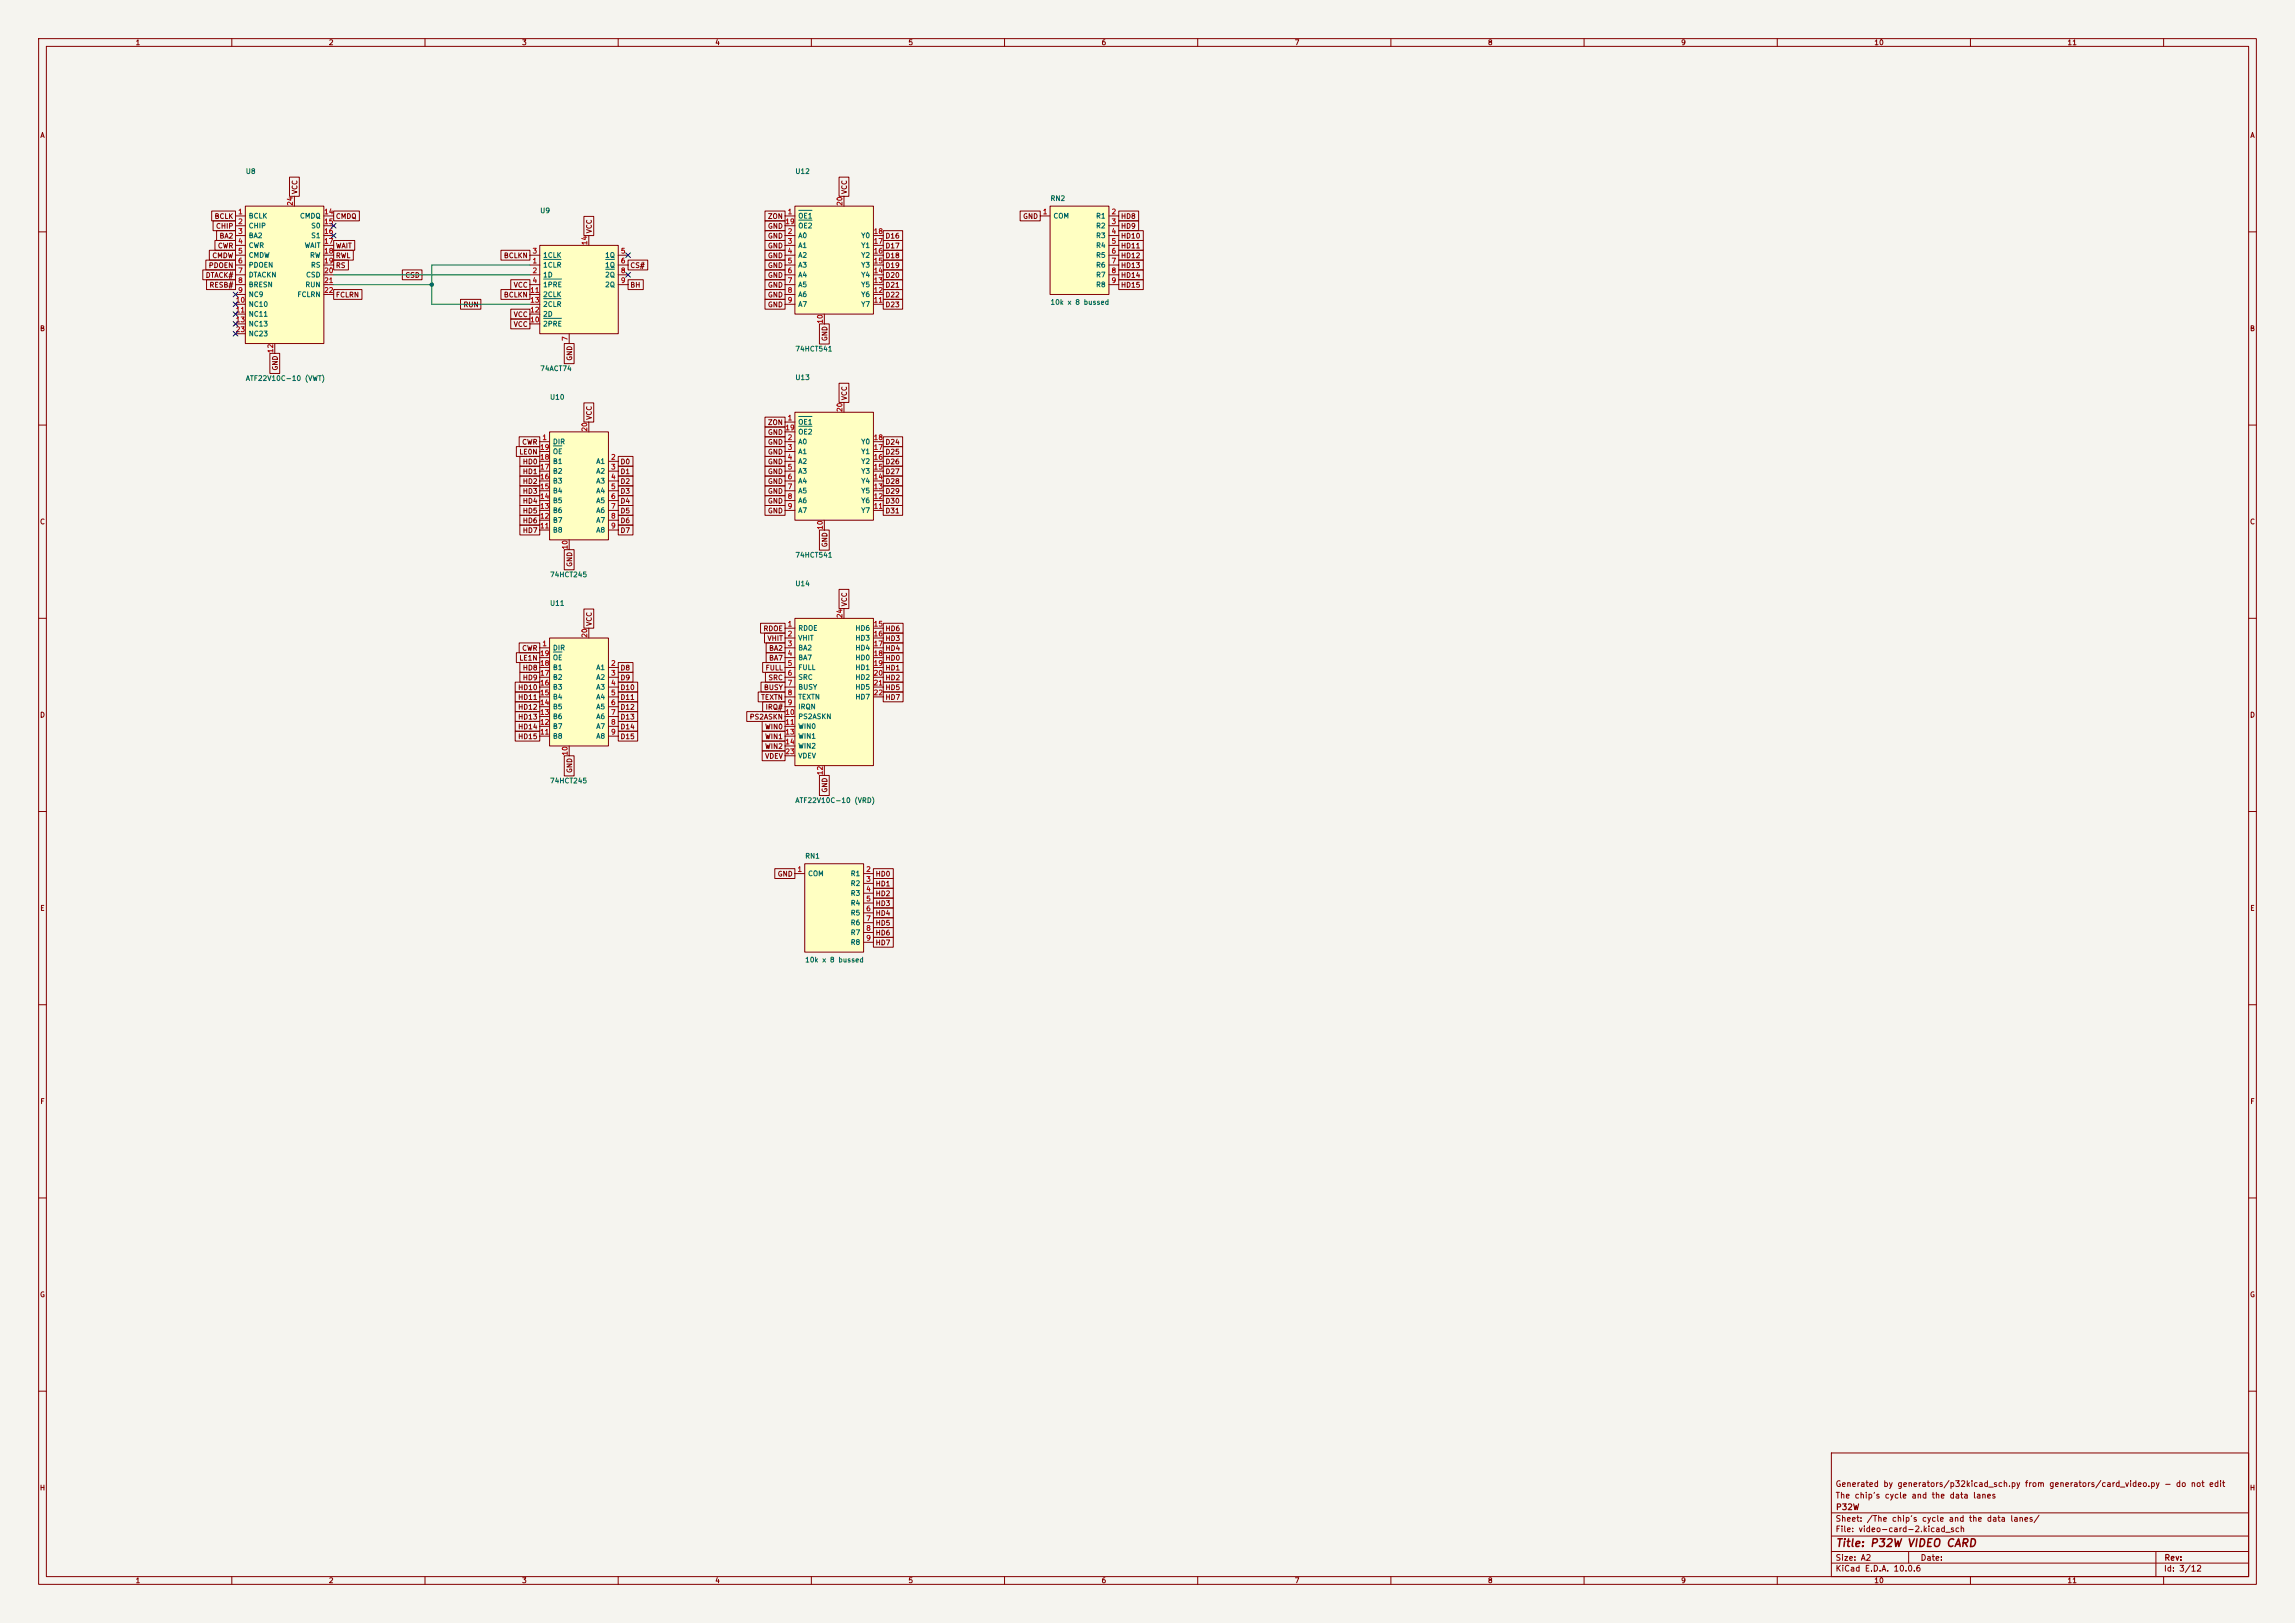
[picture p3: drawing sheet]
<svg xmlns="http://www.w3.org/2000/svg" width="594mm" height="420mm" viewBox="0 0 594 420" stroke-linecap="round" stroke-linejoin="round" font-family="sans-serif">
<defs><g id="words">
<text font-size="2" fill="#840000" x="475" y="400.8">Title: P32W VIDEO CARD</text>
<g font-size="1.5" fill="#840000">
<text x="475" y="388.1">The chip's cycle and the data lanes</text>
<text x="475" y="385.1">Generated by generators/p32kicad_sch.py from generators/card_video.py - do not edit</text>
<text x="475" y="394.1">Sheet: /The chip's cycle and the data lanes/</text>
<text x="475.1" y="391.1">P32W</text>
<text x="475" y="396.8">File: video-card-2.kicad_sch</text>
<text x="475" y="407">KiCad E.D.A. 10.0.6</text>
<text x="475" y="404.2">Size: A2</text>
<text x="497" y="404.2">Date:</text>
<text x="560" y="407">Id: 3/12</text>
<text x="560.1" y="404.2">Rev:</text>
</g>
<g font-size="1.3" fill="#840000">
<text x="35" y="12">1</text>
<text x="85" y="12">2</text>
<text x="135" y="12">3</text>
<text x="185" y="12">4</text>
<text x="235" y="12">5</text>
<text x="285" y="12">6</text>
<text x="335" y="12">7</text>
<text x="385" y="12">8</text>
<text x="435" y="12">9</text>
<text x="485" y="12">10</text>
<text x="535" y="12">11</text>
<text x="10.3" y="36">A</text>
<text x="582.3" y="36">A</text>
<text x="77.3" y="50.4" transform="rotate(-90 77.3 50.4)">VCC</text>
<text x="219.5" y="50.4" transform="rotate(-90 219.5 50.4)">VCC</text>
<text x="55.4" y="56.9">BCLK</text>
<text x="55.8" y="59.5">CHIP</text>
<text x="86.8" y="56.9">CMDQ</text>
<text x="198.6" y="56.9">ZON</text>
<text x="198.6" y="59.5">GND</text>
<text x="264.7" y="56.9">GND</text>
<text x="290" y="59.5">HD9</text>
<text x="290" y="56.9">HD8</text>
<text x="56.3" y="64.6">CWR</text>
<text x="56.7" y="62">BA2</text>
<text x="86.8" y="64.6">WAIT</text>
<text x="153.5" y="60.5" transform="rotate(-90 153.5 60.5)">VCC</text>
<text x="198.6" y="64.6">GND</text>
<text x="198.6" y="62">GND</text>
<text x="229" y="64.6">D17</text>
<text x="229" y="62">D16</text>
<text x="290" y="62">HD10</text>
<text x="290" y="64.6">HD11</text>
<text x="53.9" y="69.6">PDOEN</text>
<text x="54.8" y="67.1">CMDW</text>
<text x="86.8" y="67.1">RWL</text>
<text x="86.8" y="69.6">RS</text>
<text x="130.3" y="67.1">BCLKN</text>
<text x="163" y="69.6">CS#</text>
<text x="198.6" y="69.6">GND</text>
<text x="198.6" y="67.1">GND</text>
<text x="229" y="67.1">D18</text>
<text x="229" y="69.6">D19</text>
<text x="290" y="69.6">HD13</text>
<text x="290" y="67.1">HD12</text>
<text x="53.1" y="72.2">DTACK#</text>
<text x="54.1" y="74.7">RESB#</text>
<text x="86.8" y="77.3">FCLRN</text>
<text x="104.8" y="72.2">CSD</text>
<text x="130.3" y="77.3">BCLKN</text>
<text x="132.8" y="74.7">VCC</text>
<text x="163" y="74.7">BH</text>
<text x="198.6" y="77.3">GND</text>
<text x="198.6" y="72.2">GND</text>
<text x="198.6" y="74.7">GND</text>
<text x="229" y="74.7">D21</text>
<text x="229" y="77.3">D22</text>
<text x="229" y="72.2">D20</text>
<text x="290" y="74.7">HD15</text>
<text x="290" y="72.2">HD14</text>
<text x="119.8" y="79.8">RUN</text>
<text x="132.8" y="82.3">VCC</text>
<text x="198.6" y="79.8">GND</text>
<text x="229" y="79.8">D23</text>
<text x="10.2" y="86">B</text>
<text x="132.8" y="84.9">VCC</text>
<text x="214.4" y="88.4" transform="rotate(-90 214.4 88.4)">GND</text>
<text x="582.2" y="86">B</text>
<text x="148.4" y="93.5" transform="rotate(-90 148.4 93.5)">GND</text>
<text x="72.2" y="96" transform="rotate(-90 72.2 96)">GND</text>
<text x="219.5" y="103.7" transform="rotate(-90 219.5 103.7)">VCC</text>
<text x="153.5" y="108.8" transform="rotate(-90 153.5 108.8)">VCC</text>
<text x="198.6" y="110.3">ZON</text>
<text x="198.6" y="112.8">GND</text>
<text x="134.3" y="117.9">LE0N</text>
<text x="135" y="115.4">CWR</text>
<text x="198.6" y="115.4">GND</text>
<text x="198.6" y="117.9">GND</text>
<text x="229" y="115.4">D24</text>
<text x="229" y="117.9">D25</text>
<text x="135.2" y="120.4">HD0</text>
<text x="135.2" y="123">HD1</text>
<text x="135.2" y="125.5">HD2</text>
<text x="160.5" y="120.4">D0</text>
<text x="160.5" y="123">D1</text>
<text x="160.5" y="125.5">D2</text>
<text x="198.6" y="120.4">GND</text>
<text x="198.6" y="123">GND</text>
<text x="198.6" y="125.5">GND</text>
<text x="229" y="120.4">D26</text>
<text x="229" y="123">D27</text>
<text x="229" y="125.5">D28</text>
<text x="135.2" y="128.1">HD3</text>
<text x="135.2" y="130.6">HD4</text>
<text x="160.5" y="128.1">D3</text>
<text x="160.5" y="130.6">D4</text>
<text x="198.6" y="130.6">GND</text>
<text x="198.6" y="128.1">GND</text>
<text x="229" y="128.1">D29</text>
<text x="229" y="130.6">D30</text>
<text x="10.2" y="136">C</text>
<text x="135.2" y="133.1">HD5</text>
<text x="135.2" y="135.7">HD6</text>
<text x="160.5" y="133.1">D5</text>
<text x="160.5" y="135.7">D6</text>
<text x="198.6" y="133.1">GND</text>
<text x="229" y="133.1">D31</text>
<text x="582.2" y="136">C</text>
<text x="135.2" y="138.2">HD7</text>
<text x="160.5" y="138.2">D7</text>
<text x="214.4" y="141.7" transform="rotate(-90 214.4 141.7)">GND</text>
<text x="148.4" y="146.8" transform="rotate(-90 148.4 146.8)">GND</text>
<text x="219.5" y="157" transform="rotate(-90 219.5 157)">VCC</text>
<text x="153.5" y="162.1" transform="rotate(-90 153.5 162.1)">VCC</text>
<text x="197.5" y="163.6">RDOE</text>
<text x="198.5" y="166.2">VHIT</text>
<text x="229" y="163.6">HD6</text>
<text x="229" y="166.2">HD3</text>
<text x="134.3" y="171.2">LE1N</text>
<text x="135" y="168.7">CWR</text>
<text x="135.2" y="173.8">HD8</text>
<text x="160.5" y="173.8">D8</text>
<text x="198" y="173.8">FULL</text>
<text x="198.9" y="168.7">BA2</text>
<text x="198.9" y="171.2">BA7</text>
<text x="229" y="168.7">HD4</text>
<text x="229" y="171.2">HD0</text>
<text x="229" y="173.8">HD1</text>
<text x="134" y="178.9">HD10</text>
<text x="135.2" y="176.3">HD9</text>
<text x="160.5" y="176.3">D9</text>
<text x="160.5" y="178.9">D10</text>
<text x="197.6" y="178.9">BUSY</text>
<text x="198.7" y="176.3">SRC</text>
<text x="229" y="176.3">HD2</text>
<text x="229" y="178.9">HD5</text>
<text x="10.2" y="186">D</text>
<text x="134" y="181.4">HD11</text>
<text x="134" y="183.9">HD12</text>
<text x="160.5" y="181.4">D11</text>
<text x="160.5" y="183.9">D12</text>
<text x="196.9" y="181.4">TEXTN</text>
<text x="198" y="183.9">IRQ#</text>
<text x="229" y="181.4">HD7</text>
<text x="582.2" y="186">D</text>
<text x="134" y="191.6">HD15</text>
<text x="134" y="186.5">HD13</text>
<text x="134" y="189">HD14</text>
<text x="160.5" y="186.5">D13</text>
<text x="160.5" y="189">D14</text>
<text x="160.5" y="191.6">D15</text>
<text x="193.9" y="186.5">PS2ASKN</text>
<text x="197.9" y="189">WIN0</text>
<text x="197.9" y="191.6">WIN1</text>
<text x="197.9" y="194.1">WIN2</text>
<text x="197.9" y="196.6">VDEV</text>
<text x="148.4" y="200.2" transform="rotate(-90 148.4 200.2)">GND</text>
<text x="214.4" y="205.2" transform="rotate(-90 214.4 205.2)">GND</text>
<text x="201.2" y="227.1">GND</text>
<text x="226.5" y="227.1">HD0</text>
<text x="226.5" y="229.7">HD1</text>
<text x="226.5" y="232.2">HD2</text>
<text x="10.3" y="236">E</text>
<text x="226.5" y="234.7">HD3</text>
<text x="226.5" y="237.3">HD4</text>
<text x="226.5" y="239.8">HD5</text>
<text x="582.3" y="236">E</text>
<text x="226.5" y="244.9">HD7</text>
<text x="226.5" y="242.4">HD6</text>
<text x="10.3" y="286">F</text>
<text x="582.3" y="286">F</text>
<text x="10.2" y="336">G</text>
<text x="582.2" y="336">G</text>
<text x="10.2" y="386">H</text>
<text x="582.2" y="386">H</text>
<text x="35" y="410">1</text>
<text x="85" y="410">2</text>
<text x="135" y="410">3</text>
<text x="185" y="410">4</text>
<text x="235" y="410">5</text>
<text x="285" y="410">6</text>
<text x="335" y="410">7</text>
<text x="385" y="410">8</text>
<text x="435" y="410">9</text>
<text x="485" y="410">10</text>
<text x="535" y="410">11</text>
</g>
<g font-size="1.3" fill="#006464">
<text x="63.5" y="45.3">U8</text>
<text x="205.7" y="45.3">U12</text>
<text x="271.8" y="52.3">RN2</text>
<text x="64.2" y="56.8">BCLK</text>
<text x="64.2" y="59.4">CHIP</text>
<text x="77.5" y="56.8">CMDQ</text>
<text x="80.4" y="59.4">S0</text>
<text x="139.7" y="55.5">U9</text>
<text x="206.5" y="56.8">OE1</text>
<text x="206.5" y="59.4">OE2</text>
<text x="272.5" y="56.8">COM</text>
<text x="283.6" y="56.8">R1</text>
<text x="283.6" y="59.4">R2</text>
<text x="64.2" y="61.9">BA2</text>
<text x="64.2" y="64.5">CWR</text>
<text x="78.7" y="64.5">WAIT</text>
<text x="80.4" y="61.9">S1</text>
<text x="206.5" y="61.9">A0</text>
<text x="206.5" y="64.5">A1</text>
<text x="222.8" y="64.5">Y1</text>
<text x="222.8" y="61.9">Y0</text>
<text x="283.6" y="61.9">R3</text>
<text x="283.6" y="64.5">R4</text>
<text x="64.2" y="67">CMDW</text>
<text x="64.2" y="69.5">PDOEN</text>
<text x="80.1" y="67">RW</text>
<text x="80.4" y="69.5">RS</text>
<text x="140.4" y="69.5">1CLR</text>
<text x="140.4" y="67">1CLK</text>
<text x="156.5" y="67">1Q</text>
<text x="156.5" y="69.5">1Q</text>
<text x="206.5" y="67">A2</text>
<text x="206.5" y="69.5">A3</text>
<text x="222.8" y="69.5">Y3</text>
<text x="222.8" y="67">Y2</text>
<text x="283.6" y="67">R5</text>
<text x="283.6" y="69.5">R6</text>
<text x="64.2" y="72.1">DTACKN</text>
<text x="64.2" y="74.6">BRESN</text>
<text x="64.2" y="77.2">NC9</text>
<text x="76.8" y="77.2">FCLRN</text>
<text x="78.9" y="74.6">RUN</text>
<text x="79.1" y="72.1">CSD</text>
<text x="140.4" y="72.1">1D</text>
<text x="140.4" y="74.6">1PRE</text>
<text x="140.4" y="77.2">2CLK</text>
<text x="156.5" y="72.1">2Q</text>
<text x="156.5" y="74.6">2Q</text>
<text x="206.5" y="72.1">A4</text>
<text x="206.5" y="74.6">A5</text>
<text x="206.5" y="77.2">A6</text>
<text x="222.8" y="77.2">Y6</text>
<text x="222.8" y="74.6">Y5</text>
<text x="222.8" y="72.1">Y4</text>
<text x="283.6" y="72.1">R7</text>
<text x="283.6" y="74.6">R8</text>
<text x="64.2" y="79.7">NC10</text>
<text x="64.2" y="82.2">NC11</text>
<text x="140.4" y="82.2">2D</text>
<text x="140.4" y="79.7">2CLR</text>
<text x="206.5" y="79.7">A7</text>
<text x="222.8" y="79.7">Y7</text>
<text x="271.8" y="79.2">10k x 8 bussed</text>
<text x="64.2" y="84.8">NC13</text>
<text x="64.2" y="87.3">NC23</text>
<text x="140.4" y="84.8">2PRE</text>
<text x="205.7" y="91.2">74HCT541</text>
<text x="63.5" y="98.9">ATF22V10C-10 (VWT)</text>
<text x="139.7" y="96.3">74ACT74</text>
<text x="205.7" y="98.6">U13</text>
<text x="142.2" y="103.7">U10</text>
<text x="206.5" y="110.2">OE1</text>
<text x="206.5" y="112.7">OE2</text>
<text x="143" y="115.3">DIR</text>
<text x="143" y="117.8">OE</text>
<text x="206.5" y="115.3">A0</text>
<text x="206.5" y="117.8">A1</text>
<text x="222.8" y="117.8">Y1</text>
<text x="222.8" y="115.3">Y0</text>
<text x="143" y="125.4">B3</text>
<text x="143" y="122.9">B2</text>
<text x="143" y="120.3">B1</text>
<text x="154.2" y="120.3">A1</text>
<text x="154.2" y="122.9">A2</text>
<text x="154.2" y="125.4">A3</text>
<text x="206.5" y="120.3">A2</text>
<text x="206.5" y="122.9">A3</text>
<text x="206.5" y="125.4">A4</text>
<text x="222.8" y="125.4">Y4</text>
<text x="222.8" y="122.9">Y3</text>
<text x="222.8" y="120.3">Y2</text>
<text x="143" y="130.5">B5</text>
<text x="143" y="128">B4</text>
<text x="154.2" y="128">A4</text>
<text x="154.2" y="130.5">A5</text>
<text x="206.5" y="128">A5</text>
<text x="206.5" y="130.5">A6</text>
<text x="222.8" y="130.5">Y6</text>
<text x="222.8" y="128">Y5</text>
<text x="143" y="135.6">B7</text>
<text x="143" y="133">B6</text>
<text x="154.2" y="133">A6</text>
<text x="154.2" y="135.6">A7</text>
<text x="206.5" y="133">A7</text>
<text x="222.8" y="133">Y7</text>
<text x="143" y="138.1">B8</text>
<text x="154.2" y="138.1">A8</text>
<text x="142.2" y="149.7">74HCT245</text>
<text x="205.7" y="144.6">74HCT541</text>
<text x="205.7" y="152">U14</text>
<text x="142.2" y="157.1">U11</text>
<text x="206.5" y="163.5">RDOE</text>
<text x="206.5" y="166.1">VHIT</text>
<text x="221.3" y="163.5">HD6</text>
<text x="221.3" y="166.1">HD3</text>
<text x="143" y="168.6">DIR</text>
<text x="143" y="173.7">B1</text>
<text x="143" y="171.1">OE</text>
<text x="154.2" y="173.7">A1</text>
<text x="206.5" y="168.6">BA2</text>
<text x="206.5" y="171.1">BA7</text>
<text x="206.5" y="173.7">FULL</text>
<text x="221.3" y="168.6">HD4</text>
<text x="221.3" y="171.1">HD0</text>
<text x="221.3" y="173.7">HD1</text>
<text x="143" y="178.8">B3</text>
<text x="143" y="176.2">B2</text>
<text x="154.2" y="176.2">A2</text>
<text x="154.2" y="178.8">A3</text>
<text x="206.5" y="176.2">SRC</text>
<text x="206.5" y="178.8">BUSY</text>
<text x="221.3" y="176.2">HD2</text>
<text x="221.3" y="178.8">HD5</text>
<text x="143" y="183.8">B5</text>
<text x="143" y="181.3">B4</text>
<text x="154.2" y="181.3">A4</text>
<text x="154.2" y="183.8">A5</text>
<text x="206.5" y="181.3">TEXTN</text>
<text x="206.5" y="183.8">IRQN</text>
<text x="221.3" y="181.3">HD7</text>
<text x="143" y="191.5">B8</text>
<text x="143" y="188.9">B7</text>
<text x="143" y="186.4">B6</text>
<text x="154.2" y="186.4">A6</text>
<text x="154.2" y="188.9">A7</text>
<text x="154.2" y="191.5">A8</text>
<text x="206.5" y="186.4">PS2ASKN</text>
<text x="206.5" y="188.9">WIN0</text>
<text x="206.5" y="191.5">WIN1</text>
<text x="206.5" y="194">WIN2</text>
<text x="206.5" y="196.5">VDEV</text>
<text x="142.2" y="203">74HCT245</text>
<text x="205.7" y="208.1">ATF22V10C-10 (VRD)</text>
<text x="208.3" y="222.5">RN1</text>
<text x="209" y="227">COM</text>
<text x="220.1" y="227">R1</text>
<text x="220.1" y="229.6">R2</text>
<text x="220.1" y="232.1">R3</text>
<text x="220.1" y="234.6">R4</text>
<text x="220.1" y="237.2">R5</text>
<text x="220.1" y="239.7">R6</text>
<text x="220.1" y="242.3">R7</text>
<text x="220.1" y="244.8">R8</text>
<text x="208.3" y="249.3">10k x 8 bussed</text>
</g>
<g font-size="1.3" fill="#a90000">
<text x="76.1" y="53.4" transform="rotate(-90 76.1 53.4)">24</text>
<text x="218.3" y="53.4" transform="rotate(-90 218.3 53.4)">20</text>
<text x="61.5" y="55.7">1</text>
<text x="61.5" y="58.3">2</text>
<text x="83.8" y="55.7">14</text>
<text x="83.8" y="58.3">15</text>
<text x="203.1" y="58.3">19</text>
<text x="203.7" y="55.7">1</text>
<text x="269.8" y="55.7">1</text>
<text x="287.6" y="55.7">2</text>
<text x="287.6" y="58.3">3</text>
<text x="61.5" y="60.8">3</text>
<text x="61.5" y="63.4">4</text>
<text x="61.5" y="65.9">5</text>
<text x="83.8" y="60.8">16</text>
<text x="83.8" y="63.4">17</text>
<text x="83.8" y="65.9">18</text>
<text x="137.7" y="65.9">3</text>
<text x="152.3" y="63.6" transform="rotate(-90 152.3 63.6)">14</text>
<text x="160.6" y="65.9">5</text>
<text x="203.7" y="60.8">2</text>
<text x="203.7" y="63.4">3</text>
<text x="203.7" y="65.9">4</text>
<text x="226" y="65.9">16</text>
<text x="226" y="63.4">17</text>
<text x="226" y="60.8">18</text>
<text x="287.6" y="60.8">4</text>
<text x="287.6" y="63.4">5</text>
<text x="287.6" y="65.9">6</text>
<text x="61.5" y="68.4">6</text>
<text x="61.5" y="71">7</text>
<text x="83.8" y="68.4">19</text>
<text x="83.8" y="71">20</text>
<text x="137.7" y="68.4">1</text>
<text x="137.7" y="71">2</text>
<text x="160.6" y="68.4">6</text>
<text x="160.6" y="71">8</text>
<text x="203.7" y="68.4">5</text>
<text x="203.7" y="71">6</text>
<text x="226" y="71">14</text>
<text x="226" y="68.4">15</text>
<text x="287.6" y="68.4">7</text>
<text x="287.6" y="71">8</text>
<text x="61.5" y="73.5">8</text>
<text x="61.5" y="76.1">9</text>
<text x="83.8" y="73.5">21</text>
<text x="83.8" y="76.1">22</text>
<text x="137.1" y="76.1">11</text>
<text x="137.7" y="73.5">4</text>
<text x="160.6" y="73.5">9</text>
<text x="203.7" y="73.5">7</text>
<text x="203.7" y="76.1">8</text>
<text x="226" y="76.1">12</text>
<text x="226" y="73.5">13</text>
<text x="287.6" y="73.5">9</text>
<text x="60.9" y="78.6">10</text>
<text x="60.9" y="81.1">11</text>
<text x="60.9" y="83.7">13</text>
<text x="137.1" y="83.7">10</text>
<text x="137.1" y="81.1">12</text>
<text x="137.1" y="78.6">13</text>
<text x="203.7" y="78.6">9</text>
<text x="213.2" y="83.9" transform="rotate(-90 213.2 83.9)">10</text>
<text x="226" y="78.6">11</text>
<text x="60.9" y="86.2">23</text>
<text x="147.2" y="88.4" transform="rotate(-90 147.2 88.4)">7</text>
<text x="71" y="91.5" transform="rotate(-90 71 91.5)">12</text>
<text x="218.3" y="106.7" transform="rotate(-90 218.3 106.7)">20</text>
<text x="152.3" y="111.8" transform="rotate(-90 152.3 111.8)">20</text>
<text x="203.1" y="111.6">19</text>
<text x="203.7" y="109.1">1</text>
<text x="139.6" y="119.2">18</text>
<text x="139.6" y="116.7">19</text>
<text x="140.2" y="114.2">1</text>
<text x="158" y="119.2">2</text>
<text x="203.7" y="114.2">2</text>
<text x="203.7" y="116.7">3</text>
<text x="203.7" y="119.2">4</text>
<text x="226" y="119.2">16</text>
<text x="226" y="116.7">17</text>
<text x="226" y="114.2">18</text>
<text x="139.6" y="124.3">16</text>
<text x="139.6" y="121.8">17</text>
<text x="158" y="121.8">3</text>
<text x="158" y="124.3">4</text>
<text x="203.7" y="121.8">5</text>
<text x="203.7" y="124.3">6</text>
<text x="226" y="124.3">14</text>
<text x="226" y="121.8">15</text>
<text x="139.6" y="131.9">13</text>
<text x="139.6" y="129.4">14</text>
<text x="139.6" y="126.9">15</text>
<text x="158" y="126.9">5</text>
<text x="158" y="129.4">6</text>
<text x="158" y="131.9">7</text>
<text x="203.7" y="126.9">7</text>
<text x="203.7" y="129.4">8</text>
<text x="203.7" y="131.9">9</text>
<text x="226" y="131.9">11</text>
<text x="226" y="129.4">12</text>
<text x="226" y="126.9">13</text>
<text x="139.6" y="137">11</text>
<text x="139.6" y="134.5">12</text>
<text x="158" y="134.5">8</text>
<text x="158" y="137">9</text>
<text x="213.2" y="137.2" transform="rotate(-90 213.2 137.2)">10</text>
<text x="147.2" y="142.3" transform="rotate(-90 147.2 142.3)">10</text>
<text x="218.3" y="160.1" transform="rotate(-90 218.3 160.1)">24</text>
<text x="140.2" y="167.5">1</text>
<text x="152.3" y="165.2" transform="rotate(-90 152.3 165.2)">20</text>
<text x="203.7" y="162.4">1</text>
<text x="203.7" y="165">2</text>
<text x="203.7" y="167.5">3</text>
<text x="226" y="162.4">15</text>
<text x="226" y="165">16</text>
<text x="226" y="167.5">17</text>
<text x="139.6" y="172.6">18</text>
<text x="139.6" y="170">19</text>
<text x="158" y="172.6">2</text>
<text x="203.7" y="170">4</text>
<text x="203.7" y="172.6">5</text>
<text x="226" y="170">18</text>
<text x="226" y="172.6">19</text>
<text x="139.6" y="177.7">16</text>
<text x="139.6" y="175.1">17</text>
<text x="158" y="175.1">3</text>
<text x="158" y="177.7">4</text>
<text x="203.7" y="175.1">6</text>
<text x="203.7" y="177.7">7</text>
<text x="226" y="175.1">20</text>
<text x="226" y="177.7">21</text>
<text x="139.6" y="185.3">13</text>
<text x="139.6" y="182.7">14</text>
<text x="139.6" y="180.2">15</text>
<text x="158" y="180.2">5</text>
<text x="158" y="182.7">6</text>
<text x="158" y="185.3">7</text>
<text x="203.1" y="185.3">10</text>
<text x="203.7" y="180.2">8</text>
<text x="203.7" y="182.7">9</text>
<text x="226" y="180.2">22</text>
<text x="139.6" y="190.4">11</text>
<text x="139.6" y="187.8">12</text>
<text x="158" y="187.8">8</text>
<text x="158" y="190.4">9</text>
<text x="203.1" y="187.8">11</text>
<text x="203.1" y="190.4">13</text>
<text x="147.2" y="195.6" transform="rotate(-90 147.2 195.6)">10</text>
<text x="203.1" y="192.9">14</text>
<text x="203.1" y="195.4">23</text>
<text x="213.2" y="200.7" transform="rotate(-90 213.2 200.7)">12</text>
<text x="206.3" y="225.9">1</text>
<text x="224.1" y="225.9">2</text>
<text x="224.1" y="228.5">3</text>
<text x="224.1" y="231">4</text>
<text x="224.1" y="233.5">5</text>
<text x="224.1" y="236.1">6</text>
<text x="224.1" y="238.6">7</text>
<text x="224.1" y="241.2">8</text>
<text x="224.1" y="243.7">9</text>
</g>
</g></defs>
<path d="M0 0h594v420h-594z" fill="#f5f4ef" stroke="#f5f4ef" stroke-width=".26"/>
<g fill="none" stroke="#840000" stroke-width=".26">
<path d="M10 10h574v400h-574zM12 12h570v396h-570zM60 10v2M110 10v2M160 10v2M210 10v2M260 10v2M310 10v2M360 10v2M410 10v2M460 10v2M510 10v2"/>
<path d="M560 10v2M10 60h2M582 60h2M10 110h2M582 110h2M10 160h2M582 160h2M10 210h2M582 210h2M10 260h2M582 260h2M10 310h2"/>
<path d="M582 310h2M10 360h2M474 376h108v32h-108zM582 360h2M474 397.5h108M474 391.5h108M60 408v2M110 408v2M160 408v2M210 408v2M260 408v2M310 408v2"/>
<path d="M360 408v2M410 408v2M460 408v2M474 404.5h108M474 401.5h108M494 401.5v3M510 408v2M558 401.5v6.5M560 408v2"/>
</g>
<path d="M139.7 63.5h20.3v22.9h-20.3z" fill="#ffffc2"/>
<g fill="none" stroke="#840000" stroke-width=".26">
<path d="M137.2 68.6h2.5M137.2 71.1h2.5M137.2 66h2.5M137.2 73.7h2.5M137.2 76.2h2.5M137.2 78.7h2.5M139.7 63.5h20.3v22.9h-20.3zM152.4 61v2.5M160 68.6h2.6M160 71.1h2.6M160 66h2.6M160 73.7h2.6"/>
<path d="M137.2 83.8h2.5M137.2 81.3h2.5M147.3 86.4v2.5"/>
</g>
<path d="M140.7 67.1h4.5M140.7 72.2h4.6M140.7 77.3h4.5M156.7 67.1h2.3M156.7 69.7h2.3M140.7 82.4h4.6" fill="none" stroke="#006464" stroke-width=".26"/>
<path d="M208.3 223.5h15.2v22.9h-15.2z" fill="#ffffc2"/>
<path d="M205.7 226.1h2.6M208.3 223.5h15.2v22.9h-15.2zM223.5 226.1h2.6M223.5 228.6h2.6M223.5 231.1h2.6M223.5 233.7h2.6M223.5 236.2h2.6M223.5 238.8h2.6M223.5 241.3h2.6M223.5 243.8h2.6" fill="none" stroke="#840000" stroke-width=".26"/>
<path d="M205.7 160h20.4v38.1h-20.4z" fill="#ffffc2"/>
<g fill="none" stroke="#840000" stroke-width=".26">
<path d="M218.4 157.5v2.5M203.2 162.6h2.5M203.2 165.1h2.5M203.2 167.6h2.5M203.2 170.2h2.5M203.2 172.7h2.5M203.2 175.3h2.5M203.2 177.8h2.5M205.7 160h20.4v38.1h-20.4zM226.1 162.6h2.5M226.1 165.1h2.5M226.1 167.6h2.5"/>
<path d="M226.1 170.2h2.5M226.1 172.7h2.5M226.1 175.3h2.5M226.1 177.8h2.5M203.2 180.3h2.5M203.2 182.9h2.5M203.2 185.4h2.5M203.2 188h2.5M203.2 190.5h2.5M203.2 193h2.5M203.2 195.6h2.5M213.4 198.1v2.6"/>
<path d="M226.1 180.3h2.5"/>
</g>
<path d="M205.7 106.7h20.4v27.9h-20.4z" fill="#ffffc2"/>
<g fill="none" stroke="#840000" stroke-width=".26">
<path d="M203.2 109.2h2.5M203.2 114.3h2.5M203.2 116.8h2.5M203.2 119.4h2.5M203.2 111.8h2.5M205.7 106.7h20.4v27.9h-20.4zM218.4 104.1v2.6M226.1 114.3h2.5M226.1 116.8h2.5M226.1 119.4h2.5M203.2 121.9h2.5M203.2 124.5h2.5"/>
<path d="M203.2 127h2.5M203.2 129.5h2.5M203.2 132.1h2.5M213.4 134.6v2.6M226.1 121.9h2.5M226.1 124.5h2.5M226.1 127h2.5M226.1 129.5h2.5M226.1 132.1h2.5"/>
</g>
<path d="M206.7 107.8h3.5M206.7 110.3h3.5" fill="none" stroke="#006464" stroke-width=".26"/>
<path d="M205.7 53.3h20.4v28h-20.4z" fill="#ffffc2"/>
<g fill="none" stroke="#840000" stroke-width=".26">
<path d="M203.2 55.9h2.5M203.2 58.4h2.5M205.7 53.3h20.4v28h-20.4zM218.4 50.8v2.5M203.2 61h2.5M203.2 63.5h2.5M203.2 66h2.5M203.2 68.6h2.5M203.2 71.1h2.5M203.2 73.7h2.5M203.2 76.2h2.5M203.2 78.7h2.5"/>
<path d="M226.1 61h2.5M226.1 63.5h2.5M226.1 66h2.5M226.1 68.6h2.5M226.1 71.1h2.5M226.1 73.7h2.5M226.1 76.2h2.5M226.1 78.7h2.5M213.4 81.3v2.5"/>
</g>
<path d="M206.7 54.4h3.5M206.7 57h3.5" fill="none" stroke="#006464" stroke-width=".26"/>
<path d="M271.8 53.3h15.2v22.9h-15.2z" fill="#ffffc2"/>
<path d="M269.2 55.9h2.6M271.8 53.3h15.2v22.9h-15.2zM287 55.9h2.6M287 58.4h2.6M287 61h2.6M287 63.5h2.6M287 66h2.6M287 68.6h2.6M287 71.1h2.6M287 73.7h2.6" fill="none" stroke="#840000" stroke-width=".26"/>
<path d="M63.5 53.3h20.3v35.6h-20.3z" fill="#ffffc2"/>
<g fill="none" stroke="#840000" stroke-width=".26">
<path d="M61 55.9h2.5M61 58.4h2.5M63.5 53.3h20.3v35.6h-20.3zM76.2 50.8v2.5M83.8 55.9h2.6M83.8 58.4h2.6M61 61h2.5M61 63.5h2.5M61 66h2.5M61 68.6h2.5M61 71.1h2.5M61 73.7h2.5"/>
<path d="M61 76.2h2.5M61 78.7h2.5M83.8 61h2.6M83.8 63.5h2.6M83.8 66h2.6M83.8 68.6h2.6M83.8 71.1h2.6M83.8 73.7h2.6M83.8 76.2h2.6M61 81.3h2.5M61 83.8h2.5M61 86.4h2.5"/>
<path d="M71.1 88.9v2.5"/>
</g>
<path d="M142.2 165.1h15.3v27.9h-15.3z" fill="#ffffc2"/>
<g fill="none" stroke="#840000" stroke-width=".26">
<path d="M139.7 167.6h2.5M139.7 172.7h2.5M139.7 175.3h2.5M139.7 177.8h2.5M139.7 170.2h2.5M142.2 165.1h15.3v27.9h-15.3zM152.4 162.6v2.5M157.5 172.7h2.5M157.5 175.3h2.5M157.5 177.8h2.5M139.7 180.3h2.5M139.7 182.9h2.5"/>
<path d="M139.7 185.4h2.5M139.7 188h2.5M139.7 190.5h2.5M147.3 193v2.6M157.5 180.3h2.5M157.5 182.9h2.5M157.5 185.4h2.5M157.5 188h2.5M157.5 190.5h2.5"/>
</g>
<path d="M143.2 168.7h2.3" fill="none" stroke="#006464" stroke-width=".26"/>
<path d="M142.2 111.8h15.3v27.9h-15.3z" fill="#ffffc2"/>
<g fill="none" stroke="#840000" stroke-width=".26">
<path d="M54.8 54.6h6.2v2.6h-6.2zM55.2 57.1h5.8v2.6h-5.8zM56.1 59.7h4.9v2.5h-4.9zM74.9 45.8h2.6v5h-2.6zM86.4 54.6h6.6v2.6h-6.6zM151.1 56h2.6v5h-2.6zM198 54.6h5.2v2.6h-5.2zM198 57.1h5.2v2.6h-5.2zM198 59.7h5.2v2.5h-5.2zM217.2 45.8h2.5v5h-2.5zM228.6 59.7h5v2.5h-5zM264 54.6h5.2v2.6h-5.2z"/>
<path d="M289.6 59.7h6.3v2.5h-6.3zM289.6 57.1h5.1v2.6h-5.1zM289.6 54.6h5.1v2.6h-5.1zM52.5 69.8h8.5v2.6h-8.5zM53.3 67.3h7.7v2.6h-7.7zM53.5 72.4h7.5v2.5h-7.5zM54.2 64.8h6.8v2.5h-6.8zM55.6 62.2h5.4v2.6h-5.4zM86.4 62.2h5.4v2.6h-5.4zM86.4 64.8h5v2.5h-5zM86.4 67.3h3.8v2.6h-3.8zM86.4 74.9h7.3v2.6h-7.3z"/>
<path d="M104.1 69.8h5.1v2.6h-5.1zM119.2 77.5h5.3v2.5h-5.3zM129.7 64.8h7.5v2.5h-7.5zM129.7 74.9h7.5v2.6h-7.5zM132.2 72.4h5v2.5h-5zM162.6 67.3h5v2.6h-5zM162.6 72.4h3.9v2.5h-3.9zM198 74.9h5.2v2.6h-5.2zM198 62.2h5.2v2.6h-5.2zM198 67.3h5.2v2.6h-5.2zM198 69.8h5.2v2.6h-5.2zM198 72.4h5.2v2.5h-5.2z"/>
<path d="M198 77.5h5.2v2.5h-5.2zM198 64.8h5.2v2.5h-5.2zM228.6 72.4h5v2.5h-5zM228.6 64.8h5v2.5h-5zM228.6 62.2h5v2.6h-5zM228.6 77.5h5v2.5h-5zM228.6 74.9h5v2.6h-5zM228.6 67.3h5v2.6h-5zM228.6 69.8h5v2.6h-5zM289.6 72.4h6.3v2.5h-6.3zM289.6 69.8h6.3v2.6h-6.3zM289.6 67.3h6.3v2.6h-6.3z"/>
<path d="M289.6 64.8h6.3v2.5h-6.3zM289.6 62.2h6.3v2.6h-6.3zM69.8 91.4h2.6v5.2h-2.6zM132.2 80h5v2.6h-5zM132.2 82.5h5v2.6h-5zM146 88.9h2.6v5.2h-2.6zM212.1 83.8h2.5v5.2h-2.5zM217.2 99.2h2.5v4.9h-2.5zM133.6 115.6h6.1v2.5h-6.1zM134.4 113h5.3v2.6h-5.3zM134.6 118.1h5.1v2.6h-5.1zM139.7 114.3h2.5"/>
<path d="M139.7 119.4h2.5M139.7 116.8h2.5M142.2 111.8h15.3v27.9h-15.3zM151.1 104.3h2.6v4.9h-2.6zM152.4 109.2v2.6M157.5 119.4h2.5M160 118.1h3.8v2.6h-3.8zM198 107.9h5.2v2.6h-5.2zM198 110.5h5.2v2.5h-5.2zM198 113h5.2v2.6h-5.2zM198 115.6h5.2v2.5h-5.2zM198 118.1h5.2v2.6h-5.2z"/>
<path d="M228.6 113h5v2.6h-5zM228.6 115.6h5v2.5h-5zM228.6 118.1h5v2.6h-5zM134.6 120.6h5.1v2.6h-5.1zM134.6 123.2h5.1v2.5h-5.1zM134.6 125.7h5.1v2.6h-5.1zM134.6 128.3h5.1v2.5h-5.1zM134.6 130.8h5.1v2.6h-5.1zM134.6 133.3h5.1v2.6h-5.1zM134.6 135.9h5.1v2.5h-5.1zM139.7 121.9h2.5M139.7 124.5h2.5"/>
<path d="M139.7 127h2.5M139.7 129.5h2.5M139.7 132.1h2.5M139.7 134.6h2.5M139.7 137.2h2.5M147.3 139.7v2.5M157.5 121.9h2.5M157.5 124.5h2.5M157.5 127h2.5M157.5 129.5h2.5M157.5 132.1h2.5M157.5 134.6h2.5"/>
<path d="M157.5 137.2h2.5M160 120.6h3.8v2.6h-3.8zM160 123.2h3.8v2.5h-3.8zM160 125.7h3.8v2.6h-3.8zM160 128.3h3.8v2.5h-3.8zM160 130.8h3.8v2.6h-3.8zM160 133.3h3.8v2.6h-3.8zM160 135.9h3.8v2.5h-3.8zM198 128.3h5.2v2.5h-5.2zM198 130.8h5.2v2.6h-5.2zM198 120.6h5.2v2.6h-5.2zM198 123.2h5.2v2.5h-5.2z"/>
<path d="M198 125.7h5.2v2.6h-5.2zM212.1 137.2h2.5v5.2h-2.5zM228.6 120.6h5v2.6h-5zM228.6 123.2h5v2.5h-5zM228.6 125.7h5v2.6h-5zM228.6 128.3h5v2.5h-5zM228.6 130.8h5v2.6h-5zM146 142.2h2.6v5.2h-2.6zM151.1 157.6h2.6v5h-2.6zM217.2 152.5h2.5v5h-2.5zM133.3 176.5h6.4v2.6h-6.4zM133.3 179.1h6.4v2.5h-6.4z"/>
<path d="M133.6 168.9h6.1v2.6h-6.1zM134.4 166.4h5.3v2.5h-5.3zM134.6 171.4h5.1v2.6h-5.1zM134.6 174h5.1v2.5h-5.1zM160 171.4h3.8v2.6h-3.8zM160 174h3.8v2.5h-3.8zM160 176.5h5v2.6h-5zM160 179.1h5v2.5h-5zM196.2 179.1h7v2.5h-7zM196.8 161.3h6.4v2.5h-6.4zM197 176.5h6.2v2.6h-6.2zM197.4 171.4h5.8v2.6h-5.8z"/>
<path d="M197.9 163.8h5.3v2.6h-5.3zM198.1 174h5.1v2.5h-5.1zM198.3 166.4h4.9v2.5h-4.9zM198.3 168.9h4.9v2.6h-4.9zM228.6 161.3h5.1v2.5h-5.1zM228.6 163.8h5.1v2.6h-5.1zM228.6 179.1h5.1v2.5h-5.1zM228.6 166.4h5.1v2.5h-5.1zM228.6 168.9h5.1v2.6h-5.1zM228.6 171.4h5.1v2.6h-5.1zM228.6 174h5.1v2.5h-5.1zM228.6 176.5h5.1v2.6h-5.1z"/>
<path d="M133.3 189.2h6.4v2.6h-6.4zM133.3 181.6h6.4v2.6h-6.4zM133.3 184.1h6.4v2.6h-6.4zM133.3 186.7h6.4v2.5h-6.4zM146 195.6h2.6v5.2h-2.6zM160 181.6h5v2.6h-5zM160 184.1h5v2.6h-5zM160 186.7h5v2.5h-5zM160 189.2h5v2.6h-5zM193.3 184.1h9.9v2.6h-9.9zM197.3 186.7h5.9v2.5h-5.9zM197.3 189.2h5.9v2.6h-5.9z"/>
<path d="M197.3 191.8h5.9v2.5h-5.9zM197.3 194.3h5.9v2.6h-5.9zM197.4 181.6h5.8v2.6h-5.8zM212.1 200.7h2.5v5.2h-2.5zM200.5 224.8h5.2v2.5h-5.2zM226.1 224.8h5.1v2.5h-5.1zM226.1 227.3h5.1v2.6h-5.1zM226.1 229.9h5.1v2.5h-5.1zM226.1 232.4h5.1v2.6h-5.1zM226.1 234.9h5.1v2.6h-5.1zM226.1 237.5h5.1v2.5h-5.1zM226.1 242.6h5.1v2.5h-5.1z"/>
<path d="M226.1 240h5.1v2.6h-5.1z"/>
</g>
<path d="M143.2 115.4h2.3" fill="none" stroke="#006464" stroke-width=".26"/>
<path d="M86.4 71.1h50.8M86.4 73.7h25.4M137.2 68.6h-25.4v10.1h25.4" fill="none" stroke="#009600" stroke-width=".26"/>
<g fill="none" stroke="#000084" stroke-width=".26">
<path d="M85.8 57.8l1.2 1.2M87 57.8l-1.2 1.2M60.4 78.1l1.2 1.2M60.4 75.6l1.2 1.2M61.6 78.1l-1.2 1.2M61.6 75.6l-1.2 1.2M85.8 60.4l1.2 1.2M87 60.4l-1.2 1.2M162 70.5l1.2 1.2M162 65.4l1.2 1.2M163.2 70.5l-1.2 1.2M163.2 65.4l-1.2 1.2"/>
<path d="M60.4 83.2l1.2 1.2M60.4 85.8l1.2 1.2M60.4 80.7l1.2 1.2M61.6 83.2l-1.2 1.2M61.6 85.8l-1.2 1.2M61.6 80.7l-1.2 1.2"/>
</g>
<circle cx="111.8" cy="73.7" r=".46" fill="#009600" stroke="#009600" stroke-width=".26"/>
<use href="#words"/>
</svg>
